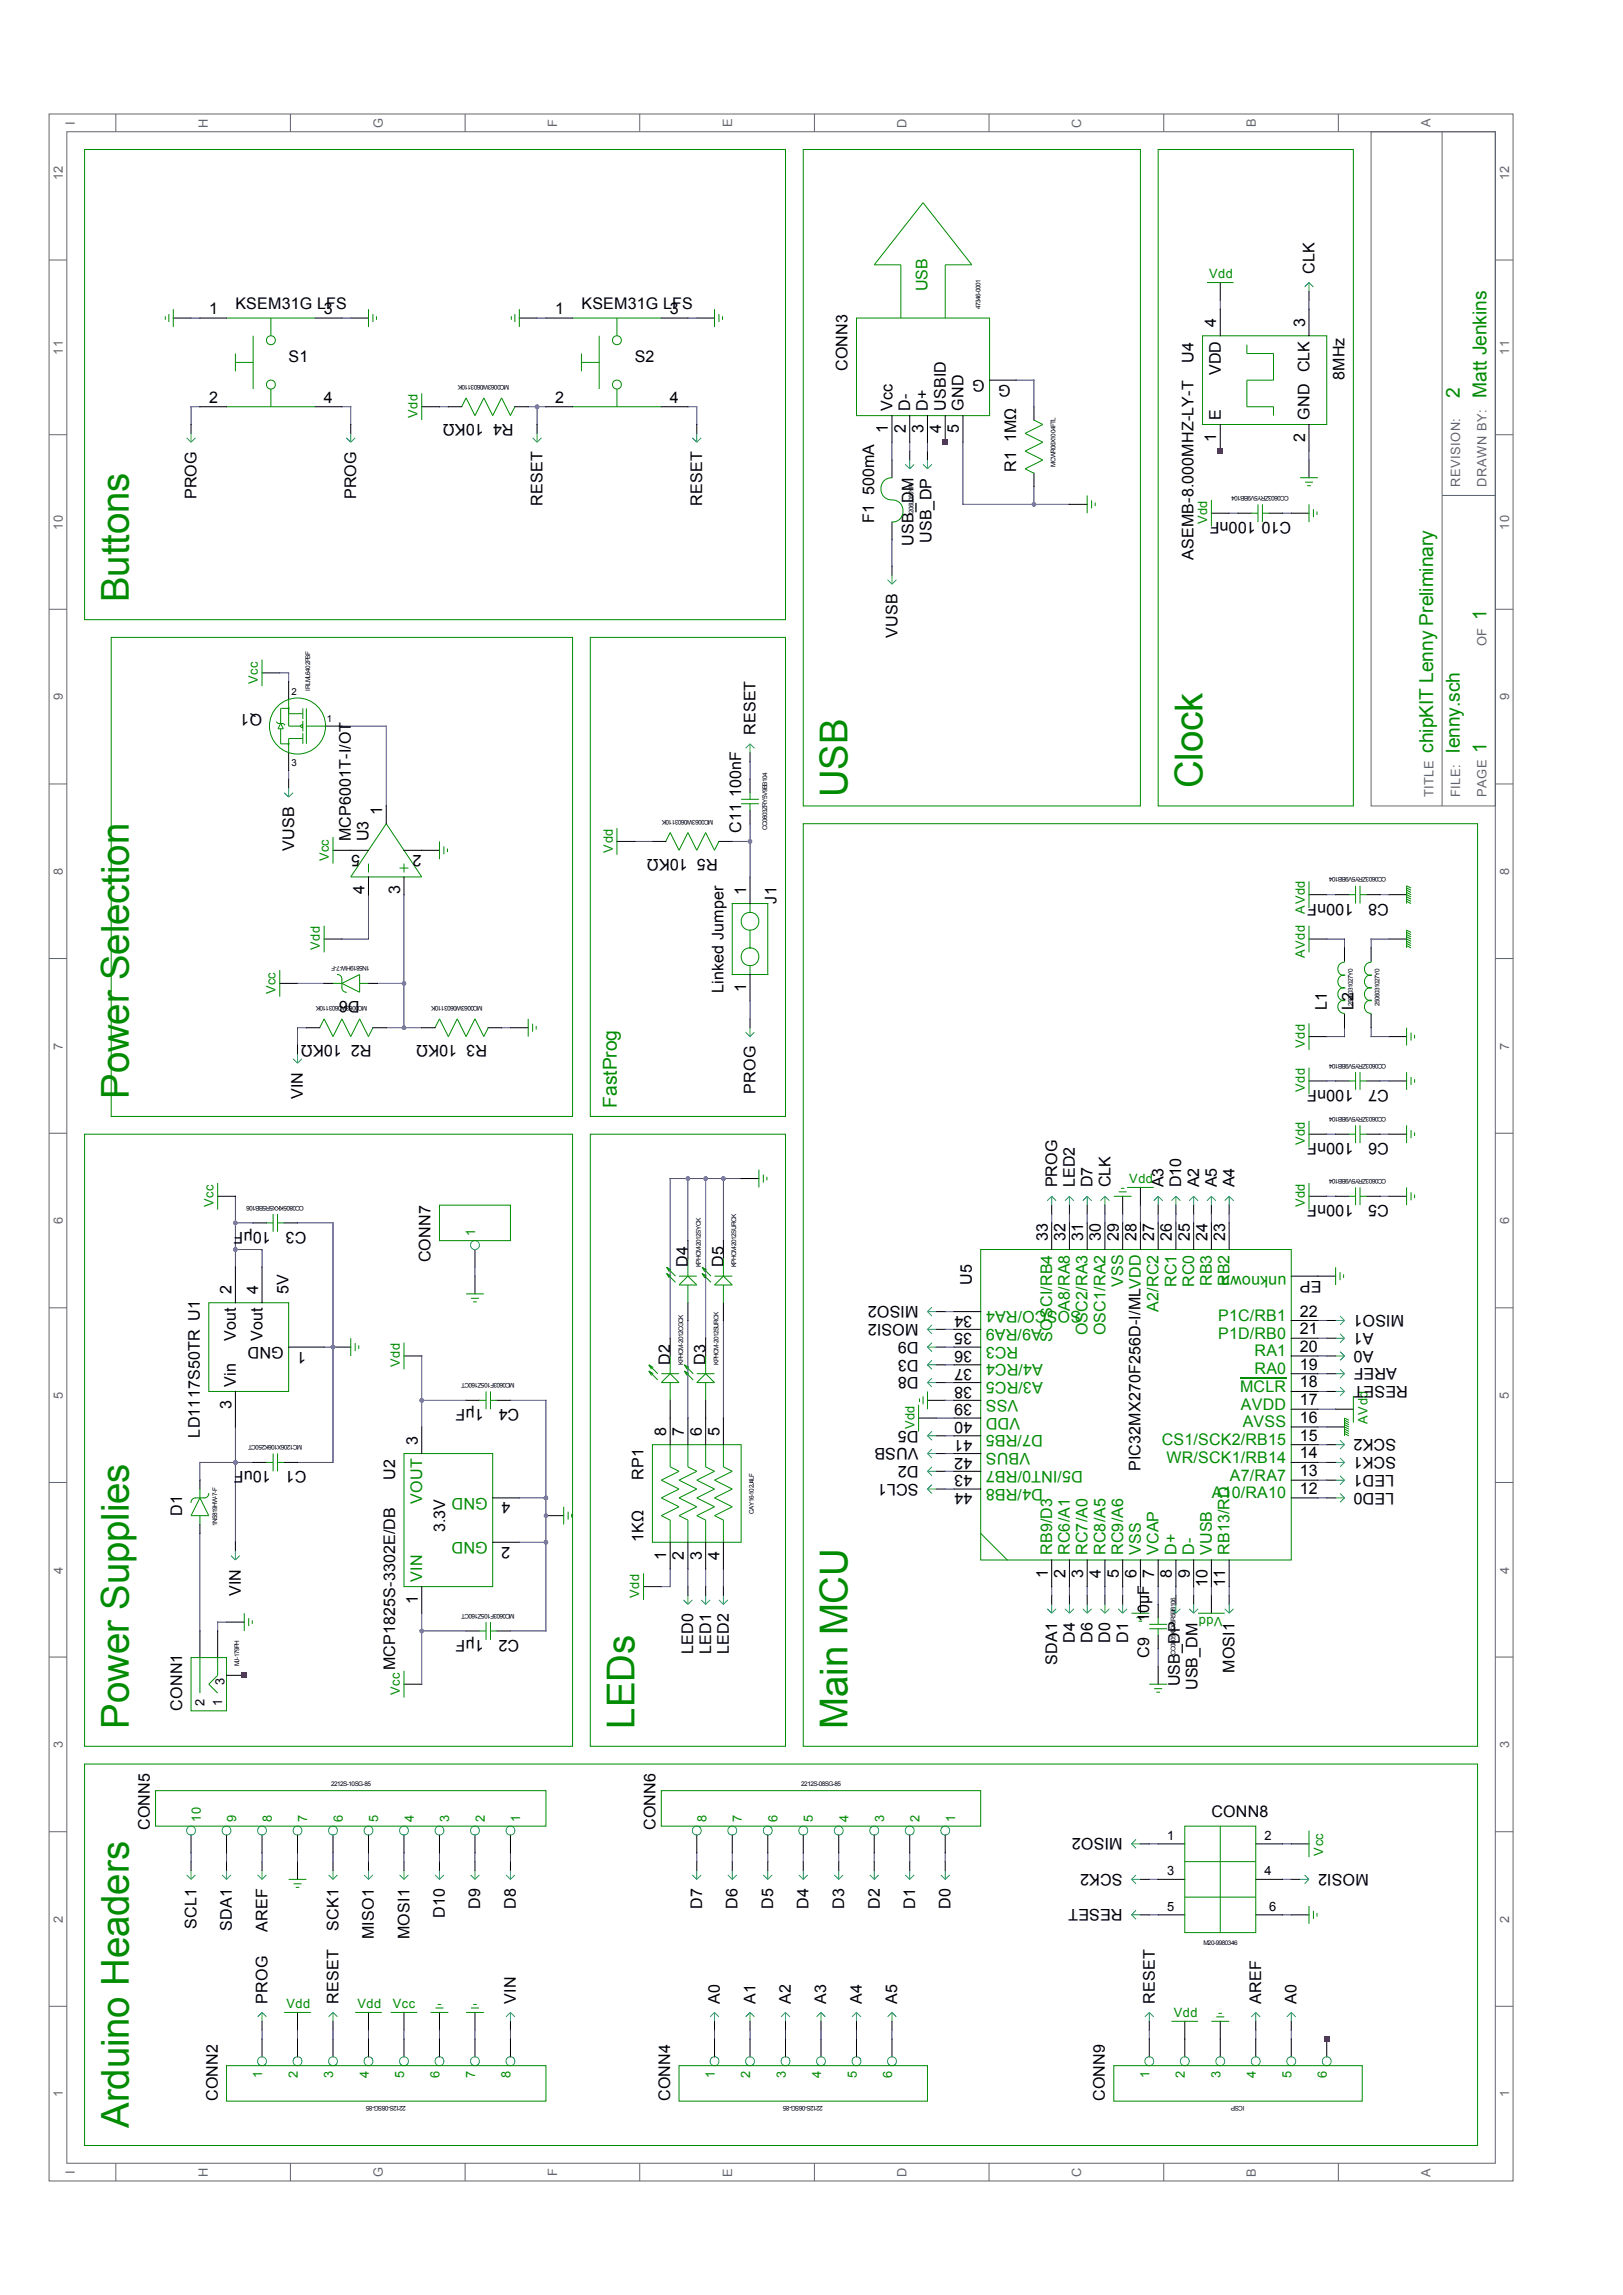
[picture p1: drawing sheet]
<svg xmlns="http://www.w3.org/2000/svg" width="210mm" height="297mm" viewBox="0 0 210 297" stroke-linecap="round" stroke-linejoin="round" font-family="sans-serif">
<defs><g id="words">
<g font-size="5" fill="#008b00">
<text x="16.7" y="77.9" transform="rotate(-90 16.7 77.9)">Buttons</text>
<text x="109.7" y="103.2" transform="rotate(-90 109.7 103.2)">USB</text>
<text x="155.6" y="102" transform="rotate(-90 155.6 102)">Clock</text>
<text x="16.7" y="142.2" transform="rotate(-90 16.7 142.2)">Power Selection</text>
<text x="16.7" y="223.7" transform="rotate(-90 16.7 223.7)">Power Supplies</text>
<text x="82.1" y="223.7" transform="rotate(-90 82.1 223.7)">LEDs</text>
<text x="109.7" y="223.7" transform="rotate(-90 109.7 223.7)">Main MCU</text>
<text x="16.7" y="275.4" transform="rotate(-90 16.7 275.4)">Arduino Headers</text>
</g>
<g font-size="2.5" fill="#008b00">
<text x="188.9" y="51.5" transform="rotate(-90 188.9 51.5)">2</text>
<text x="192.3" y="51.5" transform="rotate(-90 192.3 51.5)">Matt Jenkins</text>
<text x="192.3" y="80.2" transform="rotate(-90 192.3 80.2)">1</text>
<text x="185.4" y="97.4" transform="rotate(-90 185.4 97.4)">chipKIT Lenny Preliminary</text>
<text x="188.9" y="97.4" transform="rotate(-90 188.9 97.4)">lenny.sch</text>
<text x="192.3" y="97.4" transform="rotate(-90 192.3 97.4)">1</text>
<text x="79.8" y="143.3" transform="rotate(-90 79.8 143.3)">FastProg</text>
</g>
<g font-size="2.1">
<text x="170.1" y="35.4" transform="rotate(-90 170.1 35.4)">CLK</text>
<text x="27" y="40.6">1</text>
<text x="30.5" y="40">KSEM31G LFS</text>
<text x="41.9" y="40.6">3</text>
<text x="71.8" y="40.6">1</text>
<text x="75.2" y="40">KSEM31G LFS</text>
<text x="86.7" y="40.6">3</text>
<text x="37.3" y="46.9">S1</text>
<text x="82.1" y="46.9">S2</text>
<text x="154.4" y="46.9" transform="rotate(-90 154.4 46.9)">U4</text>
<text x="157.4" y="42.4" transform="rotate(-90 157.4 42.4)">4</text>
<text x="168.9" y="42.4" transform="rotate(-90 168.9 42.4)">3</text>
<text x="27" y="52.1">2</text>
<text x="41.9" y="52.1">4</text>
<text x="71.8" y="52.1">2</text>
<text x="86.7" y="52.1">4</text>
<text x="109.7" y="48" transform="rotate(-90 109.7 48)">CONN3</text>
<text x="115.5" y="53.2" transform="rotate(-90 115.5 53.2)">Vcc</text>
<text x="117.8" y="53.2" transform="rotate(-90 117.8 53.2)">D-</text>
<text x="120.1" y="53.2" transform="rotate(-90 120.1 53.2)">D+</text>
<text x="122.4" y="53.2" transform="rotate(-90 122.4 53.2)">USBID</text>
<text x="124.7" y="53.2" transform="rotate(-90 124.7 53.2)">GND</text>
<text x="127.4" y="49.2" transform="rotate(-180 127.4 49.2)">G</text>
<text x="130.8" y="49.8" transform="rotate(-180 130.8 49.8)">G</text>
<text x="157.9" y="48.6" transform="rotate(-90 157.9 48.6)">VDD</text>
<text x="174" y="49.2" transform="rotate(-90 174 49.2)">8MHz</text>
<text x="62.6" y="54.9" transform="rotate(-180 62.6 54.9)">10KΩ</text>
<text x="66.5" y="54.9" transform="rotate(-180 66.5 54.9)">R4</text>
<text x="114.9" y="56.1" transform="rotate(-90 114.9 56.1)">1</text>
<text x="117.2" y="56.1" transform="rotate(-90 117.2 56.1)">2</text>
<text x="119.5" y="56.1" transform="rotate(-90 119.5 56.1)">3</text>
<text x="121.8" y="56.1" transform="rotate(-90 121.8 56.1)">4</text>
<text x="124.1" y="56.1" transform="rotate(-90 124.1 56.1)">5</text>
<text x="131.5" y="57.2" transform="rotate(-90 131.5 57.2)">1MΩ</text>
<text x="157.4" y="57.2" transform="rotate(-90 157.4 57.2)">1</text>
<text x="157.9" y="54.3" transform="rotate(-90 157.9 54.3)">E</text>
<text x="168.9" y="57.2" transform="rotate(-90 168.9 57.2)">2</text>
<text x="169.4" y="54.3" transform="rotate(-90 169.4 54.3)">GND CLK</text>
<text x="25.4" y="64.6" transform="rotate(-90 25.4 64.6)">PROG</text>
<text x="46.1" y="64.6" transform="rotate(-90 46.1 64.6)">PROG</text>
<text x="70.2" y="65.4" transform="rotate(-90 70.2 65.4)">RESET</text>
<text x="90.9" y="65.4" transform="rotate(-90 90.9 65.4)">RESET</text>
<text x="131.5" y="61.1" transform="rotate(-90 131.5 61.1)">R1</text>
<text x="113.1" y="67.7" transform="rotate(-90 113.1 67.7)">F1 500mA</text>
<text x="118.2" y="70.6" transform="rotate(-90 118.2 70.6)">USB_DM</text>
<text x="120.5" y="70.3" transform="rotate(-90 120.5 70.3)">USB_DP</text>
<text x="167.1" y="67.6" transform="rotate(-180 167.1 67.6)">C10 100nF</text>
<text x="154.4" y="72.5" transform="rotate(-90 154.4 72.5)">ASEMB-8.000MHZ-LY-T</text>
<text x="116.1" y="82.5" transform="rotate(-90 116.1 82.5)">VUSB</text>
<text x="33.9" y="92.4" transform="rotate(-180 33.9 92.4)">Q1</text>
<text x="97.7" y="95.1" transform="rotate(-90 97.7 95.1)">RESET</text>
<text x="49.5" y="105.5" transform="rotate(-90 49.5 105.5)">1</text>
<text x="95.9" y="107.7" transform="rotate(-90 95.9 107.7)">C11 100nF</text>
<text x="38" y="110.1" transform="rotate(-90 38 110.1)">VUSB</text>
<text x="45.4" y="108.9" transform="rotate(-90 45.4 108.9)">MCP6001T-I/OT</text>
<text x="46.6" y="110.6" transform="rotate(-180 46.6 110.6)">5</text>
<text x="47.7" y="108.9" transform="rotate(-90 47.7 108.9)">U3</text>
<text x="54.5" y="110.6" transform="rotate(-180 54.5 110.6)">2</text>
<text x="89" y="111.2" transform="rotate(-180 89 111.2)">10KΩ</text>
<text x="92.9" y="111.2" transform="rotate(-180 92.9 111.2)">R5</text>
<text x="47.2" y="115.8" transform="rotate(-90 47.2 115.8)">4</text>
<text x="51.8" y="115.8" transform="rotate(-90 51.8 115.8)">3</text>
<text x="96.5" y="115.8" transform="rotate(-90 96.5 115.8)">1</text>
<text x="100.5" y="116.9" transform="rotate(-90 100.5 116.9)">J1</text>
<text x="175.1" y="116.9" transform="rotate(-180 175.1 116.9)">100nF</text>
<text x="179.7" y="116.9" transform="rotate(-180 179.7 116.9)">C8</text>
<text x="46.5" y="129.6" transform="rotate(-180 46.5 129.6)">D6</text>
<text x="93.6" y="128.5" transform="rotate(-90 93.6 128.5)">Linked Jumper</text>
<text x="96.5" y="128.4" transform="rotate(-90 96.5 128.4)">1</text>
<text x="171.7" y="130.7" transform="rotate(-90 171.7 130.7)">L1</text>
<text x="175.1" y="130.7" transform="rotate(-90 175.1 130.7)">L2</text>
<text x="44.2" y="135.3" transform="rotate(-180 44.2 135.3)">10KΩ</text>
<text x="48.1" y="135.3" transform="rotate(-180 48.1 135.3)">R2</text>
<text x="59.2" y="135.3" transform="rotate(-180 59.2 135.3)">10KΩ</text>
<text x="63" y="135.3" transform="rotate(-180 63 135.3)">R3</text>
<text x="39.2" y="142.3" transform="rotate(-90 39.2 142.3)">VIN</text>
<text x="97.7" y="141.5" transform="rotate(-90 97.7 141.5)">PROG</text>
<text x="175.1" y="141" transform="rotate(-180 175.1 141)">100nF</text>
<text x="179.7" y="141" transform="rotate(-180 179.7 141)">C7</text>
<text x="175.1" y="147.9" transform="rotate(-180 175.1 147.9)">100nF</text>
<text x="179.7" y="147.9" transform="rotate(-180 179.7 147.9)">C6</text>
<text x="136.8" y="153.7" transform="rotate(-90 136.8 153.7)">PROG</text>
<text x="139.1" y="153.7" transform="rotate(-90 139.1 153.7)">LED2</text>
<text x="141.4" y="153.7" transform="rotate(-90 141.4 153.7)">D7</text>
<text x="143.7" y="153.7" transform="rotate(-90 143.7 153.7)">CLK</text>
<text x="150.5" y="153.7" transform="rotate(-90 150.5 153.7)">A3</text>
<text x="152.8" y="153.7" transform="rotate(-90 152.8 153.7)">D10</text>
<text x="155.2" y="153.7" transform="rotate(-90 155.2 153.7)">A2</text>
<text x="157.4" y="153.7" transform="rotate(-90 157.4 153.7)">A5</text>
<text x="159.7" y="153.7" transform="rotate(-90 159.7 153.7)">A4</text>
<text x="175.1" y="156" transform="rotate(-180 175.1 156)">100nF</text>
<text x="179.7" y="156" transform="rotate(-180 179.7 156)">C5</text>
<text x="35.1" y="159.4" transform="rotate(-180 35.1 159.4)">10µF</text>
<text x="39.6" y="159.4" transform="rotate(-180 39.6 159.4)">C3</text>
<text x="135.6" y="160.6" transform="rotate(-90 135.6 160.6)">33</text>
<text x="137.9" y="160.6" transform="rotate(-90 137.9 160.6)">32</text>
<text x="140.2" y="160.6" transform="rotate(-90 140.2 160.6)">31</text>
<text x="142.5" y="160.6" transform="rotate(-90 142.5 160.6)">30</text>
<text x="144.7" y="160.6" transform="rotate(-90 144.7 160.6)">29</text>
<text x="147" y="160.6" transform="rotate(-90 147 160.6)">28</text>
<text x="149.3" y="160.6" transform="rotate(-90 149.3 160.6)">27</text>
<text x="151.6" y="160.6" transform="rotate(-90 151.6 160.6)">26</text>
<text x="153.9" y="160.6" transform="rotate(-90 153.9 160.6)">25</text>
<text x="156.2" y="160.6" transform="rotate(-90 156.2 160.6)">24</text>
<text x="158.5" y="160.6" transform="rotate(-90 158.5 160.6)">23</text>
<text x="29.9" y="167.5" transform="rotate(-90 29.9 167.5)">2</text>
<text x="33.4" y="167.5" transform="rotate(-90 33.4 167.5)">4</text>
<text x="37.3" y="167.4" transform="rotate(-90 37.3 167.4)">5V</text>
<text x="55.7" y="163.4" transform="rotate(-90 55.7 163.4)">CONN7</text>
<text x="89" y="164" transform="rotate(-90 89 164)">D4</text>
<text x="93.6" y="164" transform="rotate(-90 93.6 164)">D5</text>
<text x="125.7" y="166.3" transform="rotate(-90 125.7 166.3)">U5</text>
<text x="171" y="165.7" transform="rotate(-180 171 165.7)">EP</text>
<text x="30.5" y="173.6" transform="rotate(-90 30.5 173.6)">Vout</text>
<text x="34" y="173.6" transform="rotate(-90 34 173.6)">Vout</text>
<text x="118.9" y="173.6" transform="rotate(-180 118.9 173.6)">D9</text>
<text x="118.9" y="171.3" transform="rotate(-180 118.9 171.3)">MOSI2</text>
<text x="118.9" y="169" transform="rotate(-180 118.9 169)">MISO2</text>
<text x="125.8" y="172.5" transform="rotate(-180 125.8 172.5)">35</text>
<text x="125.8" y="170.3" transform="rotate(-180 125.8 170.3)">34</text>
<text x="168.2" y="172.7">21</text>
<text x="168.2" y="170.4">22</text>
<text x="177.7" y="172.5" transform="rotate(-180 177.7 172.5)">A1</text>
<text x="181.7" y="170.2" transform="rotate(-180 181.7 170.2)">MISO1</text>
<text x="30.5" y="179.4" transform="rotate(-90 30.5 179.4)">Vin</text>
<text x="36.7" y="174.3" transform="rotate(-180 36.7 174.3)">GND</text>
<text x="39.6" y="174.9" transform="rotate(-180 39.6 174.9)">1</text>
<text x="86.7" y="176.6" transform="rotate(-90 86.7 176.6)">D2</text>
<text x="91.3" y="176.6" transform="rotate(-90 91.3 176.6)">D3</text>
<text x="118.9" y="178.2" transform="rotate(-180 118.9 178.2)">D8</text>
<text x="118.9" y="175.9" transform="rotate(-180 118.9 175.9)">D3</text>
<text x="125.8" y="179.4" transform="rotate(-180 125.8 179.4)">38</text>
<text x="125.8" y="177.1" transform="rotate(-180 125.8 177.1)">37</text>
<text x="125.8" y="174.8" transform="rotate(-180 125.8 174.8)">36</text>
<text x="168.2" y="179.6">18</text>
<text x="168.2" y="177.3">19</text>
<text x="168.2" y="175">20</text>
<text x="177.7" y="174.8" transform="rotate(-180 177.7 174.8)">A0</text>
<text x="180.8" y="177.1" transform="rotate(-180 180.8 177.1)">AREF</text>
<text x="182.2" y="179.4" transform="rotate(-180 182.2 179.4)">RESET</text>
<text x="29.9" y="182.3" transform="rotate(-90 29.9 182.3)">3</text>
<text x="62.6" y="182.4" transform="rotate(-180 62.6 182.4)">1µF</text>
<text x="67.2" y="182.4" transform="rotate(-180 67.2 182.4)">C4</text>
<text x="86.2" y="185.9" transform="rotate(-90 86.2 185.9)">8</text>
<text x="88.5" y="185.9" transform="rotate(-90 88.5 185.9)">7</text>
<text x="90.8" y="185.9" transform="rotate(-90 90.8 185.9)">6</text>
<text x="93.1" y="185.9" transform="rotate(-90 93.1 185.9)">5</text>
<text x="118.9" y="185.1" transform="rotate(-180 118.9 185.1)">D5</text>
<text x="125.8" y="184" transform="rotate(-180 125.8 184)">40</text>
<text x="125.8" y="181.7" transform="rotate(-180 125.8 181.7)">39</text>
<text x="168.2" y="184.1">16</text>
<text x="168.2" y="181.9">17</text>
<text x="25.9" y="186" transform="rotate(-90 25.9 186)">LD1117S50TR U1</text>
<text x="35.1" y="190.4" transform="rotate(-180 35.1 190.4)">10uF</text>
<text x="39.6" y="190.4" transform="rotate(-180 39.6 190.4)">C1</text>
<text x="51.1" y="191.6" transform="rotate(-90 51.1 191.6)">U2</text>
<text x="54.1" y="187" transform="rotate(-90 54.1 187)">3</text>
<text x="83.3" y="191.6" transform="rotate(-90 83.3 191.6)">RP1</text>
<text x="118.9" y="187.4" transform="rotate(-180 118.9 187.4)">VUSB</text>
<text x="118.9" y="192" transform="rotate(-180 118.9 192)">SCL1</text>
<text x="118.9" y="189.7" transform="rotate(-180 118.9 189.7)">D2</text>
<text x="125.8" y="190.9" transform="rotate(-180 125.8 190.9)">43</text>
<text x="125.8" y="188.6" transform="rotate(-180 125.8 188.6)">42</text>
<text x="125.8" y="186.3" transform="rotate(-180 125.8 186.3)">41</text>
<text x="147.6" y="190.4" transform="rotate(-90 147.6 190.4)">PIC32MX270F256D-I/MLVDD</text>
<text x="168.2" y="191">13</text>
<text x="168.2" y="188.7">14</text>
<text x="168.2" y="186.4">15</text>
<text x="180.4" y="190.8" transform="rotate(-180 180.4 190.8)">LED1</text>
<text x="180.6" y="188.6" transform="rotate(-180 180.6 188.6)">SCK1</text>
<text x="180.6" y="186.3" transform="rotate(-180 180.6 186.3)">SCK2</text>
<text x="23.6" y="196.1" transform="rotate(-90 23.6 196.1)">D1</text>
<text x="66" y="194.4" transform="rotate(-180 66 194.4)">4</text>
<text x="125.8" y="193.2" transform="rotate(-180 125.8 193.2)">44</text>
<text x="168.2" y="193.3">12</text>
<text x="180.4" y="193.2" transform="rotate(-180 180.4 193.2)">LED0</text>
<text x="57.6" y="198.3" transform="rotate(-90 57.6 198.3)">3.3V</text>
<text x="66" y="200.2" transform="rotate(-180 66 200.2)">2</text>
<text x="83.3" y="199.6" transform="rotate(-90 83.3 199.6)">1KΩ</text>
<text x="86.2" y="201.9" transform="rotate(-90 86.2 201.9)">1</text>
<text x="88.5" y="201.9" transform="rotate(-90 88.5 201.9)">2</text>
<text x="90.8" y="201.9" transform="rotate(-90 90.8 201.9)">3</text>
<text x="93.1" y="201.9" transform="rotate(-90 93.1 201.9)">4</text>
<text x="31.2" y="206.6" transform="rotate(-90 31.2 206.6)">VIN</text>
<text x="54.1" y="207.6" transform="rotate(-90 54.1 207.6)">1</text>
<text x="135.6" y="204.2" transform="rotate(-90 135.6 204.2)">1</text>
<text x="137.9" y="204.2" transform="rotate(-90 137.9 204.2)">2</text>
<text x="140.2" y="204.2" transform="rotate(-90 140.2 204.2)">3</text>
<text x="142.5" y="204.2" transform="rotate(-90 142.5 204.2)">4</text>
<text x="144.7" y="204.2" transform="rotate(-90 144.7 204.2)">5</text>
<text x="147" y="204.2" transform="rotate(-90 147 204.2)">6</text>
<text x="148.7" y="209.9" transform="rotate(-90 148.7 209.9)">10µF</text>
<text x="149.3" y="204.2" transform="rotate(-90 149.3 204.2)">7</text>
<text x="151.6" y="204.2" transform="rotate(-90 151.6 204.2)">8</text>
<text x="153.9" y="204.2" transform="rotate(-90 153.9 204.2)">9</text>
<text x="156.2" y="205.3" transform="rotate(-90 156.2 205.3)">10</text>
<text x="158.5" y="205.3" transform="rotate(-90 158.5 205.3)">11</text>
<text x="62.6" y="212.2" transform="rotate(-180 62.6 212.2)">1µF</text>
<text x="67.2" y="212.2" transform="rotate(-180 67.2 212.2)">C2</text>
<text x="89.7" y="214.1" transform="rotate(-90 89.7 214.1)">LED0</text>
<text x="92" y="214.1" transform="rotate(-90 92 214.1)">LED1</text>
<text x="94.3" y="214.1" transform="rotate(-90 94.3 214.1)">LED2</text>
<text x="136.8" y="215.4" transform="rotate(-90 136.8 215.4)">SDA1</text>
<text x="139.1" y="212.6" transform="rotate(-90 139.1 212.6)">D4</text>
<text x="141.4" y="212.6" transform="rotate(-90 141.4 212.6)">D6</text>
<text x="143.7" y="212.6" transform="rotate(-90 143.7 212.6)">D0</text>
<text x="146" y="212.6" transform="rotate(-90 146 212.6)">D1</text>
<text x="148.7" y="214.5" transform="rotate(-90 148.7 214.5)">C9</text>
<text x="23.6" y="221.4" transform="rotate(-90 23.6 221.4)">CONN1</text>
<text x="51.1" y="216.2" transform="rotate(-90 51.1 216.2)">MCP1825S-3302E/DB</text>
<text x="152.6" y="218.2" transform="rotate(-90 152.6 218.2)">USB_DP</text>
<text x="155" y="218.7" transform="rotate(-90 155 218.7)">USB_DM</text>
<text x="159.7" y="216.5" transform="rotate(-90 159.7 216.5)">MOSI1</text>
<text x="19.4" y="236.8" transform="rotate(-90 19.4 236.8)">CONN5</text>
<text x="84.8" y="236.8" transform="rotate(-90 84.8 236.8)">CONN6</text>
<text x="145.3" y="237.9" transform="rotate(-180 145.3 237.9)">MISO2</text>
<text x="156.7" y="235.2">CONN8</text>
<text x="145.3" y="242.5" transform="rotate(-180 145.3 242.5)">SCK2</text>
<text x="177.1" y="242.5" transform="rotate(-180 177.1 242.5)">MOSI2</text>
<text x="25.4" y="249.7" transform="rotate(-90 25.4 249.7)">SCL1</text>
<text x="30" y="249.9" transform="rotate(-90 30 249.9)">SDA1</text>
<text x="34.6" y="250" transform="rotate(-90 34.6 250)">AREF</text>
<text x="43.8" y="249.9" transform="rotate(-90 43.8 249.9)">SCK1</text>
<text x="48.4" y="250.9" transform="rotate(-90 48.4 250.9)">MISO1</text>
<text x="53" y="250.9" transform="rotate(-90 53 250.9)">MOSI1</text>
<text x="57.6" y="248.2" transform="rotate(-90 57.6 248.2)">D10</text>
<text x="62.1" y="247.1" transform="rotate(-90 62.1 247.1)">D9</text>
<text x="66.7" y="247.1" transform="rotate(-90 66.7 247.1)">D8</text>
<text x="90.9" y="247.1" transform="rotate(-90 90.9 247.1)">D7</text>
<text x="95.4" y="247.1" transform="rotate(-90 95.4 247.1)">D6</text>
<text x="100" y="247.1" transform="rotate(-90 100 247.1)">D5</text>
<text x="104.6" y="247.1" transform="rotate(-90 104.6 247.1)">D4</text>
<text x="109.2" y="247.1" transform="rotate(-90 109.2 247.1)">D3</text>
<text x="113.8" y="247.1" transform="rotate(-90 113.8 247.1)">D2</text>
<text x="118.4" y="247.1" transform="rotate(-90 118.4 247.1)">D1</text>
<text x="123" y="247.1" transform="rotate(-90 123 247.1)">D0</text>
<text x="145.3" y="247.1" transform="rotate(-180 145.3 247.1)">RESET</text>
<text x="34.6" y="259.3" transform="rotate(-90 34.6 259.3)">PROG</text>
<text x="43.8" y="259.3" transform="rotate(-90 43.8 259.3)">RESET</text>
<text x="66.7" y="259.3" transform="rotate(-90 66.7 259.3)">VIN</text>
<text x="93.1" y="259.3" transform="rotate(-90 93.1 259.3)">A0</text>
<text x="97.7" y="259.3" transform="rotate(-90 97.7 259.3)">A1</text>
<text x="102.3" y="259.3" transform="rotate(-90 102.3 259.3)">A2</text>
<text x="106.9" y="259.3" transform="rotate(-90 106.9 259.3)">A3</text>
<text x="111.5" y="259.3" transform="rotate(-90 111.5 259.3)">A4</text>
<text x="116.1" y="259.3" transform="rotate(-90 116.1 259.3)">A5</text>
<text x="149.4" y="259.3" transform="rotate(-90 149.4 259.3)">RESET</text>
<text x="163.2" y="259.3" transform="rotate(-90 163.2 259.3)">AREF</text>
<text x="167.8" y="259.3" transform="rotate(-90 167.8 259.3)">A0</text>
<text x="28.2" y="271.9" transform="rotate(-90 28.2 271.9)">CONN2</text>
<text x="86.7" y="271.9" transform="rotate(-90 86.7 271.9)">CONN4</text>
<text x="143" y="271.9" transform="rotate(-90 143 271.9)">CONN9</text>
</g>
<g font-size="2.1" fill="#008b00">
<text x="120" y="37.7" transform="rotate(-90 120 37.7)">USB</text>
<text x="145.3" y="166.6" transform="rotate(-90 145.3 166.6)">VSS</text>
<text x="152.2" y="166.6" transform="rotate(-90 152.2 166.6)">RC1</text>
<text x="154.5" y="166.6" transform="rotate(-90 154.5 166.6)">RC0</text>
<text x="156.8" y="166.5" transform="rotate(-90 156.8 166.5)">RB3</text>
<text x="159.1" y="166.5" transform="rotate(-90 159.1 166.5)">RB2</text>
<text x="166.4" y="165.1" transform="rotate(-180 166.4 165.1)">unknown</text>
<text x="134.8" y="172" transform="rotate(-180 134.8 172)">A9/RA9</text>
<text x="136.1" y="173.6" transform="rotate(-90 136.1 173.6)">SOSCI/RB4</text>
<text x="138.4" y="169.6" transform="rotate(-90 138.4 169.6)">A8/RA8</text>
<text x="139.9" y="169.7" transform="rotate(-180 139.9 169.7)">SOSCO/RA4</text>
<text x="140.7" y="172.8" transform="rotate(-90 140.7 172.8)">OSC2/RA3</text>
<text x="143" y="172.8" transform="rotate(-90 143 172.8)">OSC1/RA2</text>
<text x="149.9" y="169.7" transform="rotate(-90 149.9 169.7)">A2/RC2</text>
<text x="157.6" y="173.2">P1D/RB0</text>
<text x="157.6" y="170.9">P1C/RB1</text>
<text x="131.8" y="174.3" transform="rotate(-180 131.8 174.3)">RC3</text>
<text x="134.9" y="178.9" transform="rotate(-180 134.9 178.9)">A3/RC5</text>
<text x="134.9" y="176.6" transform="rotate(-180 134.9 176.6)">A4/RC4</text>
<text x="162.3" y="177.8">RA0</text>
<text x="162.3" y="175.5">RA1</text>
<text x="131.8" y="181.2" transform="rotate(-180 131.8 181.2)">VSS</text>
<text x="132" y="183.5" transform="rotate(-180 132 183.5)">VDD</text>
<text x="134.9" y="185.8" transform="rotate(-180 134.9 185.8)">D7/RB5</text>
<text x="160.4" y="180.1">MCLR</text>
<text x="160.6" y="182.4">AVDD</text>
<text x="160.8" y="184.7">AVSS</text>
<text x="133.3" y="188" transform="rotate(-180 133.3 188)">VBUS</text>
<text x="140.1" y="190.3" transform="rotate(-180 140.1 190.3)">D5/INT0/RB7</text>
<text x="150.3" y="187">CS1/SCK2/RB15</text>
<text x="150.9" y="189.3">WR/SCK1/RB14</text>
<text x="159.1" y="191.6">A7/RA7</text>
<text x="54.6" y="194.6" transform="rotate(-90 54.6 194.6)">VOUT</text>
<text x="63.1" y="193.8" transform="rotate(-180 63.1 193.8)">GND</text>
<text x="134.9" y="192.6" transform="rotate(-180 134.9 192.6)">D4/RB8</text>
<text x="156.8" y="193.9">A10/RA10</text>
<text x="63.1" y="199.6" transform="rotate(-180 63.1 199.6)">GND</text>
<text x="136.1" y="201.3" transform="rotate(-90 136.1 201.3)">RB9/D3</text>
<text x="138.4" y="201.3" transform="rotate(-90 138.4 201.3)">RC6/A1</text>
<text x="140.7" y="201.3" transform="rotate(-90 140.7 201.3)">RC7/A0</text>
<text x="143" y="201.3" transform="rotate(-90 143 201.3)">RC8/A5</text>
<text x="145.3" y="201.3" transform="rotate(-90 145.3 201.3)">RC9/A6</text>
<text x="147.6" y="201.3" transform="rotate(-90 147.6 201.3)">VSS</text>
<text x="149.9" y="201.3" transform="rotate(-90 149.9 201.3)">VCAP</text>
<text x="152.2" y="201.3" transform="rotate(-90 152.2 201.3)">D+</text>
<text x="154.5" y="201.3" transform="rotate(-90 154.5 201.3)">D-</text>
<text x="156.8" y="201.3" transform="rotate(-90 156.8 201.3)">VUSB</text>
<text x="159.1" y="201.3" transform="rotate(-90 159.1 201.3)">RB13/RD</text>
<text x="54.6" y="204.7" transform="rotate(-90 54.6 204.7)">VIN</text>
</g>
<g font-size="1.7" fill="#666">
<text x="9.7" y="16.1" transform="rotate(-90 9.7 16.1)">I</text>
<text x="26.9" y="16.5" transform="rotate(-90 26.9 16.5)">H</text>
<text x="49.5" y="16.6" transform="rotate(-90 49.5 16.6)">G</text>
<text x="72.1" y="16.4" transform="rotate(-90 72.1 16.4)">F</text>
<text x="94.7" y="16.5" transform="rotate(-90 94.7 16.5)">E</text>
<text x="117.3" y="16.5" transform="rotate(-90 117.3 16.5)">D</text>
<text x="139.9" y="16.5" transform="rotate(-90 139.9 16.5)">C</text>
<text x="162.5" y="16.5" transform="rotate(-90 162.5 16.5)">B</text>
<text x="185.1" y="16.5" transform="rotate(-90 185.1 16.5)">A</text>
<text x="8.1" y="23.3" transform="rotate(-90 8.1 23.3)">12</text>
<text x="195.3" y="23.3" transform="rotate(-90 195.3 23.3)">12</text>
<text x="8.1" y="45.9" transform="rotate(-90 8.1 45.9)">11</text>
<text x="195.3" y="45.9" transform="rotate(-90 195.3 45.9)">11</text>
<text x="188.9" y="63" transform="rotate(-90 188.9 63)">REVISION:</text>
<text x="192.4" y="63" transform="rotate(-90 192.4 63)">DRAWN BY:</text>
<text x="8.1" y="68.5" transform="rotate(-90 8.1 68.5)">10</text>
<text x="195.3" y="68.5" transform="rotate(-90 195.3 68.5)">10</text>
<text x="192.4" y="83.6" transform="rotate(-90 192.4 83.6)">OF</text>
<text x="8.1" y="90.6" transform="rotate(-90 8.1 90.6)">9</text>
<text x="195.3" y="90.6" transform="rotate(-90 195.3 90.6)">9</text>
<text x="185.5" y="103.2" transform="rotate(-90 185.5 103.2)">TITLE</text>
<text x="188.9" y="103.2" transform="rotate(-90 188.9 103.2)">FILE:</text>
<text x="192.4" y="103.2" transform="rotate(-90 192.4 103.2)">PAGE</text>
<text x="8.1" y="113.2" transform="rotate(-90 8.1 113.2)">8</text>
<text x="195.3" y="113.2" transform="rotate(-90 195.3 113.2)">8</text>
<text x="8.1" y="135.8" transform="rotate(-90 8.1 135.8)">7</text>
<text x="195.3" y="135.8" transform="rotate(-90 195.3 135.8)">7</text>
<text x="8.1" y="158.4" transform="rotate(-90 8.1 158.4)">6</text>
<text x="195.3" y="158.4" transform="rotate(-90 195.3 158.4)">6</text>
<text x="8.1" y="181" transform="rotate(-90 8.1 181)">5</text>
<text x="195.2" y="181" transform="rotate(-90 195.2 181)">5</text>
<text x="8.1" y="203.6" transform="rotate(-90 8.1 203.6)">4</text>
<text x="195.3" y="203.6" transform="rotate(-90 195.3 203.6)">4</text>
<text x="8.1" y="226.2" transform="rotate(-90 8.1 226.2)">3</text>
<text x="195.3" y="226.2" transform="rotate(-90 195.3 226.2)">3</text>
<text x="8.1" y="248.8" transform="rotate(-90 8.1 248.8)">2</text>
<text x="195.3" y="248.8" transform="rotate(-90 195.3 248.8)">2</text>
<text x="8.1" y="271.4" transform="rotate(-90 8.1 271.4)">1</text>
<text x="195.3" y="271.4" transform="rotate(-90 195.3 271.4)">1</text>
<text x="9.7" y="281.3" transform="rotate(-90 9.7 281.3)">I</text>
<text x="26.9" y="281.7" transform="rotate(-90 26.9 281.7)">H</text>
<text x="49.5" y="281.8" transform="rotate(-90 49.5 281.8)">G</text>
<text x="72.1" y="281.6" transform="rotate(-90 72.1 281.6)">F</text>
<text x="94.7" y="281.7" transform="rotate(-90 94.7 281.7)">E</text>
<text x="117.3" y="281.7" transform="rotate(-90 117.3 281.7)">D</text>
<text x="139.9" y="281.7" transform="rotate(-90 139.9 281.7)">C</text>
<text x="162.5" y="281.7" transform="rotate(-90 162.5 281.7)">B</text>
<text x="185.1" y="281.7" transform="rotate(-90 185.1 281.7)">A</text>
</g>
<g font-size="1.7" fill="#008b00">
<text x="156.5" y="36">Vdd</text>
<text x="54" y="54.1" transform="rotate(-90 54 54.1)">Vdd</text>
<text x="156.2" y="67.9" transform="rotate(-90 156.2 67.9)">Vdd</text>
<text x="33.4" y="88.5" transform="rotate(-90 33.4 88.5)">Vcc</text>
<text x="42.5" y="111.5" transform="rotate(-90 42.5 111.5)">Vcc</text>
<text x="79.3" y="110.3" transform="rotate(-90 79.3 110.3)">Vdd</text>
<text x="168.8" y="118.2" transform="rotate(-90 168.8 118.2)">AVdd</text>
<text x="41.4" y="123" transform="rotate(-90 41.4 123)">Vdd</text>
<text x="168.8" y="124" transform="rotate(-90 168.8 124)">AVdd</text>
<text x="35.6" y="128.7" transform="rotate(-90 35.6 128.7)">Vcc</text>
<text x="168.8" y="135.6" transform="rotate(-90 168.8 135.6)">Vdd</text>
<text x="168.8" y="141.3" transform="rotate(-90 168.8 141.3)">Vdd</text>
<text x="168.8" y="148.2" transform="rotate(-90 168.8 148.2)">Vdd</text>
<text x="146.1" y="153.1">Vdd</text>
<text x="27.6" y="156.2" transform="rotate(-90 27.6 156.2)">Vcc</text>
<text x="61.5" y="160" transform="rotate(-90 61.5 160)">1</text>
<text x="168.8" y="156.2" transform="rotate(-90 168.8 156.2)">Vdd</text>
<text x="51.7" y="176.9" transform="rotate(-90 51.7 176.9)">Vdd</text>
<text x="118.3" y="185" transform="rotate(-90 118.3 185)">Vdd</text>
<text x="176.9" y="184.2" transform="rotate(-90 176.9 184.2)">AVdd</text>
<text x="82.7" y="206.8" transform="rotate(-90 82.7 206.8)">Vdd</text>
<text x="158.2" y="209.3" transform="rotate(-180 158.2 209.3)">Vdd</text>
<text x="51.7" y="219.4" transform="rotate(-90 51.7 219.4)">Vcc</text>
<text x="26" y="235.8" transform="rotate(-90 26 235.8)">10</text>
<text x="30.6" y="235.8" transform="rotate(-90 30.6 235.8)">9</text>
<text x="35.2" y="235.8" transform="rotate(-90 35.2 235.8)">8</text>
<text x="39.7" y="235.8" transform="rotate(-90 39.7 235.8)">7</text>
<text x="44.4" y="235.8" transform="rotate(-90 44.4 235.8)">6</text>
<text x="48.9" y="235.8" transform="rotate(-90 48.9 235.8)">5</text>
<text x="53.5" y="235.8" transform="rotate(-90 53.5 235.8)">4</text>
<text x="58.1" y="235.8" transform="rotate(-90 58.1 235.8)">3</text>
<text x="62.7" y="235.8" transform="rotate(-90 62.7 235.8)">2</text>
<text x="67.3" y="235.8" transform="rotate(-90 67.3 235.8)">1</text>
<text x="91.4" y="235.8" transform="rotate(-90 91.4 235.8)">8</text>
<text x="96" y="235.8" transform="rotate(-90 96 235.8)">7</text>
<text x="100.6" y="235.8" transform="rotate(-90 100.6 235.8)">6</text>
<text x="105.2" y="235.8" transform="rotate(-90 105.2 235.8)">5</text>
<text x="109.8" y="235.8" transform="rotate(-90 109.8 235.8)">4</text>
<text x="114.4" y="235.8" transform="rotate(-90 114.4 235.8)">3</text>
<text x="119" y="235.8" transform="rotate(-90 119 235.8)">2</text>
<text x="123.6" y="235.8" transform="rotate(-90 123.6 235.8)">1</text>
<text x="171.2" y="240.1" transform="rotate(-90 171.2 240.1)">Vcc</text>
<text x="37.1" y="259.9">Vdd</text>
<text x="46.2" y="259.9">Vdd</text>
<text x="50.8" y="259.9">Vcc</text>
<text x="151.9" y="261">Vdd</text>
<text x="33.9" y="268.9" transform="rotate(-90 33.9 268.9)">1</text>
<text x="38.5" y="268.9" transform="rotate(-90 38.5 268.9)">2</text>
<text x="43.1" y="268.9" transform="rotate(-90 43.1 268.9)">3</text>
<text x="47.7" y="268.9" transform="rotate(-90 47.7 268.9)">4</text>
<text x="52.3" y="268.9" transform="rotate(-90 52.3 268.9)">5</text>
<text x="56.9" y="268.9" transform="rotate(-90 56.9 268.9)">6</text>
<text x="61.5" y="268.9" transform="rotate(-90 61.5 268.9)">7</text>
<text x="66.1" y="268.9" transform="rotate(-90 66.1 268.9)">8</text>
<text x="92.5" y="268.9" transform="rotate(-90 92.5 268.9)">1</text>
<text x="97.1" y="268.9" transform="rotate(-90 97.1 268.9)">2</text>
<text x="101.7" y="268.9" transform="rotate(-90 101.7 268.9)">3</text>
<text x="106.3" y="268.9" transform="rotate(-90 106.3 268.9)">4</text>
<text x="110.8" y="268.9" transform="rotate(-90 110.8 268.9)">5</text>
<text x="115.4" y="268.9" transform="rotate(-90 115.4 268.9)">6</text>
<text x="148.7" y="268.9" transform="rotate(-90 148.7 268.9)">1</text>
<text x="153.3" y="268.9" transform="rotate(-90 153.3 268.9)">2</text>
<text x="157.9" y="268.9" transform="rotate(-90 157.9 268.9)">3</text>
<text x="162.5" y="268.9" transform="rotate(-90 162.5 268.9)">4</text>
<text x="167.1" y="268.9" transform="rotate(-90 167.1 268.9)">5</text>
<text x="171.7" y="268.9" transform="rotate(-90 171.7 268.9)">6</text>
</g>
<g font-size="1.7">
<text x="26.5" y="220.8" transform="rotate(-90 26.5 220.8)">2</text>
<text x="28.8" y="220.8" transform="rotate(-90 28.8 220.8)">1</text>
<text x="29" y="218" transform="rotate(-90 29 218)">3</text>
<text x="151" y="238.1">1</text>
<text x="163.6" y="238.1">2</text>
<text x="151" y="242.7">3</text>
<text x="163.6" y="242.7">4</text>
<text x="151" y="247.3">5</text>
<text x="164.2" y="247.3">6</text>
</g>
<g font-size="1.2">
<text x="37.7" y="90">2</text>
<text x="42.3" y="93.4">1</text>
<text x="37.7" y="99.2">3</text>
</g>
<g font-size=".8">
<text x="126.9" y="40" transform="rotate(-90 126.9 40)">47346-0001</text>
<text x="65.9" y="49.8" transform="rotate(-180 65.9 49.8)">MC0063W0603110K</text>
<text x="136.6" y="60.4" transform="rotate(-90 136.6 60.4)">MCWR06X1004FTL</text>
<text x="166.7" y="64.2" transform="rotate(-180 166.7 64.2)">CC0603ZRY5V9BB104</text>
<text x="118.2" y="66.8" transform="rotate(-90 118.2 66.8)">1206L050YR</text>
<text x="40.2" y="89.4" transform="rotate(-90 40.2 89.4)">IRLML6402PBF</text>
<text x="92.3" y="106.1" transform="rotate(-180 92.3 106.1)">MC0063W0603110K</text>
<text x="99.3" y="107.4" transform="rotate(-90 99.3 107.4)">CC0603ZRY5V9BB104</text>
<text x="179.4" y="113.5" transform="rotate(-180 179.4 113.5)">CC0603ZRY5V9BB104</text>
<text x="47.9" y="125" transform="rotate(-180 47.9 125)">1N5819HW-7-F</text>
<text x="47.5" y="130.2" transform="rotate(-180 47.5 130.2)">MC0063W0603110K</text>
<text x="62.4" y="130.2" transform="rotate(-180 62.4 130.2)">MC0063W0603110K</text>
<text x="175" y="130.2" transform="rotate(-90 175 130.2)">2506031027Y0</text>
<text x="178.5" y="130.2" transform="rotate(-90 178.5 130.2)">2506031027Y0</text>
<text x="179.4" y="137.7" transform="rotate(-180 179.4 137.7)">CC0603ZRY5V9BB104</text>
<text x="179.4" y="144.5" transform="rotate(-180 179.4 144.5)">CC0603ZRY5V9BB104</text>
<text x="179.4" y="152.6" transform="rotate(-180 179.4 152.6)">CC0603ZRY5V9BB104</text>
<text x="39.3" y="156" transform="rotate(-180 39.3 156)">CC0805KKX5R5BB106</text>
<text x="90.7" y="164" transform="rotate(-90 90.7 164)">KPHCM-2012SYCK</text>
<text x="95.3" y="164" transform="rotate(-90 95.3 164)">KPHCM-2012SURCK</text>
<text x="66.6" y="179" transform="rotate(-180 66.6 179)">MC0603F105Z160CT</text>
<text x="88.4" y="176.6" transform="rotate(-90 88.4 176.6)">KPHCM-2012CGCK</text>
<text x="93" y="176.6" transform="rotate(-90 93 176.6)">KPHCM-2012SURCK</text>
<text x="39.1" y="187" transform="rotate(-180 39.1 187)">MC1206X106K250CT</text>
<text x="28.1" y="197.5" transform="rotate(-90 28.1 197.5)">1N5819HW-7-F</text>
<text x="97.6" y="195.9" transform="rotate(-90 97.6 195.9)">CAY16-102J4LF</text>
<text x="66.6" y="208.8" transform="rotate(-180 66.6 208.8)">MC0603F105Z160CT</text>
<text x="31" y="215.7" transform="rotate(-90 31 215.7)">MJ-179PH</text>
<text x="152.1" y="214.2" transform="rotate(-90 152.1 214.2)">CC0805KKX5R5BB106</text>
<text x="42.8" y="231.1">2212S-10SG-85</text>
<text x="103.7" y="231.1">2212S-08SG-85</text>
<text x="155.7" y="251.8">M20-9980346</text>
<text x="52.5" y="272.5" transform="rotate(-180 52.5 272.5)">2212S-08SG-85</text>
<text x="106.5" y="272.5" transform="rotate(-180 106.5 272.5)">2212S-06SG-85</text>
<text x="161" y="272.5" transform="rotate(-180 161 272.5)">ICSP</text>
</g>
</g></defs>
<g fill="none" stroke="#000" stroke-width=".13">
<path d="M157.9 36.6v2.3M169.4 37.7v1.2M22.4 41.2h2.3M24.7 54.9v1.2M25.9 41.2h3.4M25.9 52.6h3.4M40.8 41.2h3.4M40.8 52.6h3.4M45.4 41.2h2.3M45.4 54.9v1.2M54.6 52.6h2.3M58 52.6h1.7"/>
<path d="M66.6 52.6h1.7M67.2 41.2h2.3M69.5 54.9v1.2M70.6 41.2h3.5M70.6 52.6h3.5M85.6 41.2h3.4M85.6 52.6h3.4M90.2 54.9v1.2M90.2 41.2h2.3M115.4 53.8v3.4M115.4 59.5v2.3M117.7 53.8v3.4"/>
<path d="M117.7 58.4v1.1M120 53.8v3.4M120 58.4v1.1M122.3 53.8v3.4M124.6 53.8v3.4M128 49.2h3.5M133.8 52.6v1.8M157.9 40v3.5M157.9 54.9v3.5M169.4 40v3.5M169.4 54.9v3.5M169.4 59.5v2.3"/>
<path d="M115.4 67.6v2.3M115.4 73.3v1.2M133.8 61.2v1.8M138.4 65.3h2.3M156.7 66.4h2.3M160.2 66.4h1.7M164.2 66.4h1.7M167.1 66.4h2.3M33.9 87.1h2.3M37.3 88.2v2.3M37.3 97.4v2.3M42.1 94h2.1"/>
<path d="M97 97.4v1.2M37.3 100.9v1.1M43.1 110h4.6M47.7 113.5v2.3M50 104.3v2.3M52.3 113.5v2.3M52.3 110h4.6M79.8 108.9h2.3M84.4 108.9h1.7M93 108.9h1.7M97 100.9v1.7M97 104.9v1.7"/>
<path d="M97 113.5v3.4M169.4 115.8h2.3M172.8 115.8h1.7M176.8 115.8h1.8M179.7 115.8h2.3M36.2 127.3h2.3M38.5 135.3v1.1M39.6 133h1.8M41.9 121.5h2.3M41.9 127.3h1.2M47.7 127.3h1.1M48.2 133h1.8"/>
<path d="M54.6 133h1.7M63.2 133h1.7M66 133h2.3M97 126.1v3.5M97 131.9v1.1M169.4 139.9h2.3M169.4 121.5h2.3M169.4 134.1h2.3M172.8 139.9h1.7M174 122.7v1.7M174 131.3v1.7M176.8 139.9h1.8"/>
<path d="M177.4 122.7v1.7M177.4 131.3v1.7M179.7 139.9h2.3M179.7 121.5h2.3M179.7 134.1h2.3M28.2 154.8h2.3M32.8 158.3h1.7M36.8 158.3h1.7M95.9 152.5h2.3M136.1 156v1.1M136.1 158.3v3.4M138.4 156v1.1"/>
<path d="M138.4 158.3v3.4M140.7 156v1.1M140.7 158.3v3.4M143 156v1.1M143 158.3v3.4M145.3 154.8v2.3M145.3 158.3v3.4M147.6 153.7v2.3M147.6 158.3v3.4M149.9 156v1.1M149.9 158.3v3.4M152.2 156v1.1"/>
<path d="M152.2 158.3v3.4M154.4 156v1.1M154.4 158.3v3.4M156.7 156v1.1M156.7 158.3v3.4M159 156v1.1M159 158.3v3.4M169.4 154.8h2.3M169.4 146.8h2.3M172.8 154.8h1.7M172.8 146.8h1.7M176.8 154.8h1.8"/>
<path d="M176.8 146.8h1.8M179.7 154.8h2.3M179.7 146.8h2.3M30.5 164v4.6M33.9 164v4.6M37.3 174.3h4.6M43.1 174.3h2.3M52.3 175.5h2.3M61.5 161.7v2.3M61.5 165.1v2.3M86.7 173.2v2.3M89 160.6v2.3"/>
<path d="M89 168.6v2.3M91.3 173.2v2.3M93.6 160.6v2.3M93.6 168.6v2.3M121.2 174.3h1.1M121.2 178.9h1.1M121.2 176.6h1.1M121.2 172h1.1M121.2 169.7h1.1M123.5 174.3h3.4M123.5 178.9h3.4M123.5 176.6h3.4"/>
<path d="M123.5 172h3.4M123.5 169.7h3.4M167.1 175.5h3.4M167.1 177.8h3.4M167.1 173.2h3.4M167.1 170.9h3.4M167.1 165.1h5.7M171.7 175.5h1.1M171.7 177.8h1.1M171.7 173.2h1.1M171.7 170.9h1.1M25.9 191.6v1.1"/>
<path d="M25.9 197.3v1.1M30.5 180.1v4.6M30.5 199.6v1.1M32.8 189.3h1.7M36.8 189.3h1.7M54.6 184.7v3.4M60.3 181.2h1.7M63.8 193.8h3.4M63.8 199.6h3.4M64.3 181.2h1.7M70.6 196.1h2.3M86.7 181.2v5.8"/>
<path d="M86.7 199.6v3.4M89 183.5v3.5M89 199.6v3.4M91.3 181.2v5.8M91.3 199.6v3.4M93.6 183.5v3.5M93.6 199.6v3.4M118.9 183.5h2.3M120 181.2h2.3M121.2 188.1h1.1M121.2 192.7h1.1M121.2 190.4h1.1"/>
<path d="M121.2 185.8h1.1M123.5 188.1h3.4M123.5 181.2h3.4M123.5 183.5h3.4M123.5 192.7h3.4M123.5 190.4h3.4M123.5 185.8h3.4M167.1 182.4h3.4M167.1 184.7h3.4M167.1 193.8h3.4M167.1 191.6h3.4M167.1 189.3h3.4"/>
<path d="M167.1 187h3.4M167.1 180.1h3.4M171.7 184.7h2.3M171.7 193.8h1.1M171.7 191.6h1.1M171.7 189.3h1.1M171.7 187h1.1M171.7 180.1h1.1M172.8 182.4h2.3M25.9 211.1v3.4M28.2 211.1v3.4M29.3 209.9h2.3"/>
<path d="M29.3 216.8h2.3M52.3 218h2.3M54.6 205.3v3.5M60.3 211.1h1.7M64.3 211.1h1.7M83.3 205.3h2.3M89 205.3v1.2M91.3 205.3v1.2M93.6 205.3v1.2M136.1 201.9v3.4M136.1 206.5v1.1M138.4 201.9v3.4"/>
<path d="M138.4 206.5v1.1M140.7 201.9v3.4M140.7 206.5v1.1M143 201.9v3.4M143 206.5v1.1M145.3 201.9v3.4M145.3 206.5v1.1M147.6 201.9v3.4M147.6 206.5v2.3M149.9 201.9v3.4M149.9 207.6v1.7M149.9 211.6v1.8"/>
<path d="M149.9 215.7v2.3M152.2 201.9v3.4M152.2 206.5v1.1M154.4 201.9v3.4M154.4 206.5v1.1M156.7 201.9v3.4M156.7 206.5v2.3M159 201.9v3.4M159 206.5v1.1M24.7 237.5v2.3M29.3 237.5v2.3M33.9 237.5v2.3"/>
<path d="M38.5 237.5v2.3M43.1 237.5v2.3M47.7 237.5v2.3M52.3 237.5v2.3M56.9 237.5v2.3M61.5 237.5v2.3M66 237.5v2.3M90.2 237.5v2.3M94.7 237.5v2.3M99.3 237.5v2.3M103.9 237.5v2.3M108.5 237.5v2.3"/>
<path d="M113.1 237.5v2.3M117.7 237.5v2.3M122.3 237.5v2.3M147.6 238.6h1.1M149.9 238.6h3.4M162.5 238.6h3.4M167.1 238.6h2.3M24.7 240.9v1.2M29.3 240.9v1.2M33.9 240.9v1.2M38.5 240.9v2.3M43.1 240.9v1.2"/>
<path d="M47.7 240.9v1.2M52.3 240.9v1.2M56.9 240.9v1.2M61.5 240.9v1.2M66 240.9v1.2M90.2 240.9v1.2M94.7 240.9v1.2M99.3 240.9v1.2M103.9 240.9v1.2M108.5 240.9v1.2M113.1 240.9v1.2M117.7 240.9v1.2"/>
<path d="M122.3 240.9v1.2M147.6 243.2h1.1M147.6 247.8h1.1M149.9 243.2h3.4M149.9 247.8h3.4M162.5 243.2h3.4M162.5 247.8h3.4M167.1 243.2h1.1M167.1 247.8h2.3M33.9 261.6v1.1M33.9 263.9v2.3M38.5 260.4v2.3"/>
<path d="M38.5 263.9v2.3M43.1 261.6v1.1M43.1 263.9v2.3M47.7 260.4v2.3M47.7 263.9v2.3M52.3 260.4v2.3M52.3 263.9v2.3M56.9 260.4v2.3M56.9 263.9v2.3M61.5 260.4v2.3M61.5 263.9v2.3M66 261.6v1.1"/>
<path d="M66 263.9v2.3M92.5 261.6v1.1M92.5 263.9v2.3M97 261.6v1.1M97 263.9v2.3M101.6 261.6v1.1M101.6 263.9v2.3M106.2 261.6v1.1M106.2 263.9v2.3M110.8 261.6v1.1M110.8 263.9v2.3M115.4 261.6v1.1"/>
<path d="M115.4 263.9v2.3M148.7 261.6v1.1M148.7 263.9v2.3M153.3 261.6v4.6M157.9 261.6v4.6M162.5 261.6v1.1M162.5 263.9v2.3M167.1 261.6v1.1M167.1 263.9v2.3M171.7 263.9v2.3"/>
</g>
<g fill="none" stroke="#008b8b" stroke-width=".13">
<path d="M169.4 36.6v1.1M169.4 36.6l-.6 .5M169.4 36.6l.5 .5M24.1 56.7l.6 .5M24.7 56.1v1.1M25.3 56.7l-.6 .5M44.8 56.7l.6 .5M45.4 56.1v1.1M46 56.7l-.6 .5M68.9 56.7l.6 .5M69.5 56.1v1.1M70.1 56.7l-.6 .5"/>
<path d="M89.6 56.7l.6 .5M90.2 56.1v1.1M90.7 56.7l-.5 .5M117.7 59.5v1.2M120 59.5v1.2M114.8 75l.6 .6M115.4 74.5v1.1M116 75l-.6 .6M117.1 60.1l.6 .6M118.3 60.1l-.6 .6M119.4 60.1l.6 .6M120.6 60.1l-.6 .6"/>
<path d="M97 96.3v1.1M97 96.3l-.5 .5M97 96.3l.6 .5M36.8 102.6l.5 .6M37.3 102v1.2M37.9 102.6l-.6 .6M37.9 137l.6 .6M38.5 136.4v1.2M39.1 137l-.6 .6M96.5 133.6l.5 .5M97 133v1.1M97.6 133.6l-.6 .5"/>
<path d="M136.1 154.8v1.2M136.1 154.8l-.6 .6M136.1 154.8l.6 .6M138.4 154.8v1.2M138.4 154.8l-.6 .6M138.4 154.8l.5 .6M140.7 154.8v1.2M140.7 154.8l-.6 .6M140.7 154.8l.5 .6M143 154.8v1.2M143 154.8l-.6 .6M143 154.8l.5 .6"/>
<path d="M149.9 154.8v1.2M149.9 154.8l-.6 .6M149.9 154.8l.5 .6M152.2 154.8v1.2M152.2 154.8l-.6 .6M152.2 154.8l.5 .6M154.4 154.8v1.2M154.4 154.8l-.5 .6M154.4 154.8l.6 .6M156.7 154.8v1.2M156.7 154.8l-.5 .6M156.7 154.8l.6 .6"/>
<path d="M159 154.8v1.2M159 154.8l-.5 .6M159 154.8l.6 .6M120 178.9h1.2M120 178.9l.6 .6M120 176.6h1.2M120 176.6l.6 .6M120 174.3h1.2M120 174.3l.6 .6M120 172h1.2M120 172l.6 .6M120 169.7h1.2"/>
<path d="M120 169.7l.6 .6M120.6 178.3l-.6 .6M120.6 176.1l-.6 .5M120.6 173.8l-.6 .5M120.6 171.5l-.6 .5M120.6 169.2l-.6 .5M172.8 177.8h1.2M172.8 175.5h1.2M172.8 173.2h1.2M172.8 170.9h1.2M173.4 179.5l.6 .6M173.4 177.2l.6 .6"/>
<path d="M173.4 174.9l.6 .6M173.4 172.6l.6 .6M173.4 170.3l.6 .6M174 177.8l-.6 .5M174 170.9l-.6 .6M174 175.5l-.6 .6M174 173.2l-.6 .6M120 188.1h1.2M120 188.1l.6 .6M120 192.7h1.2M120 192.7l.6 .6M120 190.4h1.2"/>
<path d="M120 190.4l.6 .6M120 185.8h1.2M120 185.8l.6 .6M120.6 187.5l-.6 .6M120.6 192.1l-.6 .6M120.6 189.8l-.6 .6M120.6 185.2l-.6 .6M172.8 193.8h1.2M172.8 191.6h1.2M172.8 189.3h1.2M172.8 187h1.2M172.8 180.1h1.2"/>
<path d="M173.4 193.3l.6 .5M173.4 191l.6 .6M173.4 188.7l.6 .6M173.4 186.4l.6 .6M174 189.3l-.6 .5M174 191.6l-.6 .5M174 193.8l-.6 .6M174 180.1l-.6 .5M174 187l-.6 .5M29.9 201.3l.6 .6M30.5 200.7v1.2M31 201.3l-.5 .6"/>
<path d="M88.4 207.1l.6 .5M89 206.5v1.1M89.6 207.1l-.6 .5M90.7 207.1l.6 .5M91.3 206.5v1.1M91.9 207.1l-.6 .5M93 207.1l.6 .5M93.6 206.5v1.1M94.2 207.1l-.6 .5M135.5 208.2l.6 .6M136.1 207.6v1.2M136.7 208.2l-.6 .6"/>
<path d="M137.8 208.2l.6 .6M138.4 207.6v1.2M138.9 208.2l-.5 .6M140.1 208.2l.6 .6M140.7 207.6v1.2M141.2 208.2l-.5 .6M142.4 208.2l.6 .6M143 207.6v1.2M143.5 208.2l-.5 .6M144.7 208.2l.6 .6M145.3 207.6v1.2M145.8 208.2l-.5 .6"/>
<path d="M151.6 208.2l.6 .6M152.2 207.6v1.2M152.7 208.2l-.5 .6M153.9 208.2l.5 .6M154.4 207.6v1.2M155 208.2l-.6 .6M158.5 208.2l.5 .6M159 207.6v1.2M159.6 208.2l-.6 .6M146.4 238.6h1.2M146.4 238.6l.6 .6M147 238l-.6 .6"/>
<path d="M24.1 242.6l.6 .6M24.7 242.1v1.1M25.3 242.6l-.6 .6M28.7 242.6l.6 .6M29.3 242.1v1.1M29.9 242.6l-.6 .6M33.3 242.6l.6 .6M33.9 242.1v1.1M34.5 242.6l-.6 .6M42.5 242.6l.6 .6M43.1 242.1v1.1M43.7 242.6l-.6 .6"/>
<path d="M47.1 242.6l.6 .6M47.7 242.1v1.1M48.3 242.6l-.6 .6M51.7 242.6l.6 .6M52.3 242.1v1.1M52.8 242.6l-.5 .6M56.3 242.6l.6 .6M56.9 242.1v1.1M57.4 242.6l-.5 .6M60.9 242.6l.6 .6M61.5 242.1v1.1M62 242.6l-.5 .6"/>
<path d="M65.5 242.6l.5 .6M66 242.1v1.1M66.6 242.6l-.6 .6M89.6 242.6l.6 .6M90.2 242.1v1.1M90.7 242.6l-.5 .6M94.2 242.6l.5 .6M94.7 242.1v1.1M95.3 242.6l-.6 .6M98.8 242.6l.5 .6M99.3 242.1v1.1M99.9 242.6l-.6 .6"/>
<path d="M103.4 242.6l.5 .6M103.9 242.1v1.1M104.5 242.6l-.6 .6M108 242.6l.5 .6M108.5 242.1v1.1M109.1 242.6l-.6 .6M112.5 242.6l.6 .6M113.1 242.1v1.1M113.7 242.6l-.6 .6M117.1 242.6l.6 .6M117.7 242.1v1.1M118.3 242.6l-.6 .6"/>
<path d="M121.7 242.6l.6 .6M122.3 242.1v1.1M122.9 242.6l-.6 .6M146.4 243.2h1.2M146.4 243.2l.6 .6M146.4 247.8h1.2M146.4 247.8l.6 .6M147 242.6l-.6 .6M147 247.2l-.6 .6M168.2 243.2h1.2M168.8 242.6l.6 .6M169.4 243.2l-.6 .6"/>
<path d="M33.9 260.4v1.2M33.9 260.4l-.6 .6M33.9 260.4l.6 .6M43.1 260.4v1.2M43.1 260.4l-.6 .6M43.1 260.4l.6 .6M66 260.4v1.2M66 260.4l-.5 .6M66 260.4l.6 .6M92.5 260.4v1.2M92.5 260.4l-.6 .6M92.5 260.4l.5 .6"/>
<path d="M97 260.4v1.2M97 260.4l-.5 .6M97 260.4l.6 .6M101.6 260.4v1.2M101.6 260.4l-.5 .6M101.6 260.4l.6 .6M106.2 260.4v1.2M106.2 260.4l-.5 .6M106.2 260.4l.6 .6M110.8 260.4v1.2M110.8 260.4l-.6 .6M110.8 260.4l.6 .6"/>
<path d="M115.4 260.4v1.2M115.4 260.4l-.6 .6M115.4 260.4l.6 .6M148.7 260.4v1.2M148.7 260.4l-.6 .6M148.7 260.4l.6 .6M162.5 260.4v1.2M162.5 260.4l-.6 .6M162.5 260.4l.6 .6M167.1 260.4v1.2M167.1 260.4l-.6 .6M167.1 260.4l.5 .6"/>
<circle cx="61.5" cy="161.1" r=".58"/>
<circle cx="24.7" cy="236.9" r=".58"/>
<circle cx="29.3" cy="236.9" r=".58"/>
<circle cx="33.9" cy="236.9" r=".58"/>
<circle cx="38.5" cy="236.9" r=".58"/>
<circle cx="43.1" cy="236.9" r=".58"/>
<circle cx="47.7" cy="236.9" r=".58"/>
<circle cx="52.3" cy="236.9" r=".58"/>
<circle cx="56.9" cy="236.9" r=".58"/>
<circle cx="61.5" cy="236.9" r=".58"/>
<circle cx="66.1" cy="236.9" r=".58"/>
<circle cx="90.2" cy="236.9" r=".58"/>
<circle cx="94.8" cy="236.9" r=".58"/>
<circle cx="99.3" cy="236.9" r=".58"/>
<circle cx="103.9" cy="236.9" r=".58"/>
<circle cx="108.5" cy="236.9" r=".58"/>
<circle cx="113.1" cy="236.9" r=".58"/>
<circle cx="117.7" cy="236.9" r=".58"/>
<circle cx="122.3" cy="236.9" r=".58"/>
<circle cx="33.9" cy="266.8" r=".58"/>
<circle cx="38.5" cy="266.8" r=".58"/>
<circle cx="43.1" cy="266.8" r=".58"/>
<circle cx="47.7" cy="266.8" r=".58"/>
<circle cx="52.3" cy="266.8" r=".58"/>
<circle cx="56.9" cy="266.8" r=".58"/>
<circle cx="61.5" cy="266.8" r=".58"/>
<circle cx="66.1" cy="266.8" r=".58"/>
<circle cx="92.5" cy="266.8" r=".58"/>
<circle cx="97" cy="266.8" r=".58"/>
<circle cx="101.6" cy="266.8" r=".58"/>
<circle cx="106.2" cy="266.8" r=".58"/>
<circle cx="110.8" cy="266.8" r=".58"/>
<circle cx="115.4" cy="266.8" r=".58"/>
<circle cx="148.7" cy="266.8" r=".58"/>
<circle cx="153.3" cy="266.8" r=".58"/>
<circle cx="157.9" cy="266.8" r=".58"/>
<circle cx="162.5" cy="266.8" r=".58"/>
<circle cx="167.1" cy="266.8" r=".58"/>
<circle cx="171.7" cy="266.8" r=".58"/>
</g>
<g fill="none" stroke="#00f" stroke-width=".13">
<path d="M157.9 38.9v1.1M169.4 38.9v1.1M24.7 41.2h1.2M25.9 52.6h-1.2v2.3M44.2 41.2h1.2M44.2 52.6h1.2v2.3M56.9 52.6h1.1M68.3 52.6h2.3M69.5 41.2h1.1M69.5 52.6v2.3M89 52.6h1.2v2.3M89 41.2h1.2"/>
<path d="M115.4 57.2v2.3M117.7 57.2v1.2M120 57.2v1.2M124.6 57.2v8.1h13.8M131.5 49.2h2.3v3.4M169.4 58.4v1.1M115.4 69.9v3.4M133.8 63v2.3M159 66.4h1.2M165.9 66.4h1.2M36.2 87.1h1.1v1.1M37.3 99.7v1.2"/>
<path d="M44.2 94h5.8v10.3M97 98.6v2.3M47.7 115.8v5.7h-3.5M52.3 115.8v17.2M82.1 108.9h2.3M94.7 108.9h2.3M97 106.6v6.9M171.7 115.8h1.1M178.6 115.8h1.1M38.5 127.3h3.4M39.6 133h-1.1v2.3M48.8 127.3h3.5"/>
<path d="M50 133h4.6M64.9 133h1.1M97 129.6v2.3M171.7 139.9h1.1M171.7 121.5h2.3v1.2M174 133v1.1h-2.3M177.4 133v1.1h2.3M178.6 139.9h1.1M179.7 121.5h-2.3v1.2M30.5 154.8v9.2M30.5 158.3h2.3M38.5 158.3h4.6v31h-4.6"/>
<path d="M89 152.5v8.1M91.3 152.5v20.7M93.6 152.5v8.1M95.9 152.5h-9.2v20.7M136.1 157.1v1.2M138.4 157.1v1.2M140.7 157.1v1.2M143 157.1v1.2M145.3 157.1v1.2M147.6 156v2.3M149.9 157.1v1.2M152.2 157.1v1.2"/>
<path d="M154.4 157.1v1.2M156.7 157.1v1.2M159 157.1v1.2M171.7 154.8h1.1M171.7 146.8h1.1M178.6 154.8h1.1M178.6 146.8h1.1M30.5 161.7h3.4v2.3M41.9 174.3h1.2M54.6 175.5v9.2M61.5 164v1.1M89 170.9v12.6"/>
<path d="M93.6 170.9v12.6M122.3 174.3h1.2M122.3 178.9h1.2M122.3 176.6h1.2M122.3 172h1.2M122.3 169.7h1.2M170.5 177.8h1.2M170.5 175.5h1.2M170.5 173.2h1.2M170.5 170.9h1.2M25.9 198.4v12.7M30.5 184.7v14.9"/>
<path d="M32.8 189.3h-6.9v2.3M54.6 181.2h5.7M66 181.2h4.6v29.9h-4.6M67.2 193.8h3.4M67.2 199.6h3.4M121.2 183.5h2.3M122.3 188.1h1.2M122.3 181.2h1.2M122.3 192.7h1.2M122.3 190.4h1.2M122.3 185.8h1.2M170.5 182.4h2.3"/>
<path d="M170.5 184.7h1.2M170.5 189.3h1.2M170.5 193.8h1.2M170.5 191.6h1.2M170.5 187h1.2M170.5 180.1h1.2M29.3 209.9h-1.1v1.2M54.6 208.8v9.2M54.6 211.1h5.7M86.7 203v2.3h-1.1M89 203v2.3M91.3 203v2.3"/>
<path d="M93.6 203v2.3M136.1 205.3v1.2M138.4 205.3v1.2M140.7 205.3v1.2M143 205.3v1.2M145.3 205.3v1.2M147.6 205.3v1.2M149.9 205.3v2.3M149.9 213.4v2.3M152.2 205.3v1.2M154.4 205.3v1.2M156.7 205.3v1.2"/>
<path d="M159 205.3v1.2M24.7 239.8v1.1M29.3 239.8v1.1M33.9 239.8v1.1M38.5 239.8v1.1M43.1 239.8v1.1M47.7 239.8v1.1M52.3 239.8v1.1M56.9 239.8v1.1M61.5 239.8v1.1M66 239.8v1.1M90.2 239.8v1.1"/>
<path d="M94.7 239.8v1.1M99.3 239.8v1.1M103.9 239.8v1.1M108.5 239.8v1.1M113.1 239.8v1.1M117.7 239.8v1.1M122.3 239.8v1.1M148.7 238.6h1.2M165.9 238.6h1.2M148.7 243.2h1.2M148.7 247.8h1.2M165.9 243.2h1.2"/>
<path d="M165.9 247.8h1.2M33.9 262.7v1.2M38.5 262.7v1.2M43.1 262.7v1.2M47.7 262.7v1.2M52.3 262.7v1.2M56.9 262.7v1.2M61.5 262.7v1.2M66 262.7v1.2M92.5 262.7v1.2M97 262.7v1.2M101.6 262.7v1.2"/>
<path d="M106.2 262.7v1.2M110.8 262.7v1.2M115.4 262.7v1.2M148.7 262.7v1.2M162.5 262.7v1.2M167.1 262.7v1.2"/>
</g>
<g fill="none" stroke="#008b00" stroke-width=".13">
<path d="M10.9 19.3h90.7v60.9h-90.7zM103.9 19.3h43.7v85h-43.7zM149.9 19.3h25.2v85h-25.2zM156.2 36.6h3.4M21.4 40.9v.5M21.8 40.6v1.1M22.4 40v2.3M29.3 41.2h11.5M29.3 52.6h11.5M30.5 46.9h2.3M30.5 45.8v2.2M32.8 43.5v6.8"/>
<path d="M35.1 41.2v2.3M35.1 50.3v2.3M47.7 40v2.3M48.3 40.6v1.1M48.7 40.9v.5M54.6 50.9v3.5M59.7 52.6l.6-1.1 1.2 2.3 1.1-2.3 1.2 2.3 1.1-2.3 1.1 2.3M66.2 40.9v.5M66.6 40.6v1.1M66.6 52.6l-.6 1.2M67.2 40v2.3M74.1 41.2h11.5"/>
<path d="M74.1 52.6h11.5M75.2 46.9h2.3M75.2 45.8v2.2M77.5 43.5v6.8M79.8 41.2v2.3M79.8 50.3v2.3M92.5 40v2.3M93 40.6v1.1M93.5 40.9v.5M110.8 41.2h17.2v12.6h-17.2zM116.6 41.2v-6.9h-3.5l6.3-8.1 6.3 8.1h-3.4v6.9M133.8 54.4l1.1 .5-2.3 1.2 2.3 1.1-2.3 1.2 2.3 1.1-2.3 1.2"/>
<path d="M155.6 43.5h16.1v11.4h-16.1zM161.3 44.6v1.2h3.5v3.4h-3.5v3.4h3.5v1.2M115.4 61.8a1.44 1.44 0 0 0-1.4 1.5 1.44 1.44 0 0 0 1.4 1.4 1.44 1.44 0 0 1 1.4 1.4 1.44 1.44 0 0 1-1.4 1.5M132.6 60.7l1.2 .5M140.7 64.1v2.3M141.2 64.8v1M141.7 65v.5M156.7 64.7v3.4M161.9 66.4h.9M162.8 65.3v2.3M163.3 65.3v2.3M163.3 66.4h.9"/>
<path d="M168.2 61.8h2.3M168.9 62.4h1M169.1 62.9h.5M169.4 65.3v2.3M169.9 65.9v1M170.4 66.2v.4M14.4 82.5h59.7v62h-59.7zM33.9 85.4v3.4M35.7 93.4l.3 .2h.7l.2 .3M36.3 94.3v2h1M36.3 93.6l.4 .7h-.7zM37.3 90.5v3.5h1.5"/>
<path d="M37.3 92.4h1.9M37.3 91.7h-1v1.9M38.8 94l.3-.3v.5zM39.2 95.6h-1.9v1.8M39.2 91.7v1.3M39.2 93.3v1.4M39.2 94.9v1.4M39.6 91.7v4.6M39.6 94h2.5M76.4 82.5h25.2v62h-25.2zM41.9 119.8v3.4M43.1 108.3v3.5"/>
<path d="M47.7 111.8v1.1M50 106.6l4.6 6.9h-9.2zM51.7 112.3h1.1M52.3 111.8v1.1M56.9 108.9v2.3M57.4 109.5v1.1M57.9 109.8v.5M79.8 107.2v3.4M86.1 108.9l.6-1.2 1.2 2.3 1.1-2.3 1.2 2.3 1.1-2.3 1.2 2.3 .5-1.1M94.7 116.9h4.6v9.2h-4.6zM95.9 104h2.3M95.9 103.4h2.3"/>
<path d="M97 102.6v.8M97 104v.9M97 116.9v1.2M103.9 106.6h87.3v119.4h-87.3zM169.4 114.1v3.4M169.4 119.8v3.4M174.5 115.8h.9M175.4 114.6v2.3M176 114.6v2.3M176 115.8h.8M182 116.6l.6 .3M182 116.4l.6 .2"/>
<path d="M182 116.1l.6 .3M182 115.8l.6 .3M182 115.5l.6 .3M182 115.2l.6 .3M182 114.9l.6 .3M182.6 114.9l-.6-.3v2.3M36.2 125.5v3.5M41.4 133l.5-1.1 1.2 2.2 1.1-2.2 1.2 2.2 1.1-2.2 1.2 2.2 .6-1.1M43.1 127.3h1.1M43.7 126.1l.3 .1 .2 .2 .1 1.7 .2 .2 .3 .1M44.2 127.3l2.3-1.2v2.3zM46.5 127.3h1.2"/>
<path d="M56.3 133l.6-1.1 1.1 2.2 1.2-2.2 1.1 2.2 1.2-2.2 1.1 2.2 .6-1.1M68.3 131.9v2.2M68.9 132.5v1M69.4 132.8v.4M97 120.4v2.3M97 125v1.1M169.4 132.4v3.5M169.4 138.2v3.4M174 124.4v.1a.84 .84 0 0 0-.9 .9 .84 .84 0 0 0 .9 .8 .82 .82 0 0 0-.9 .8 .82 .82 0 0 0 .9 .8 .82 .82 0 0 0-.9 .9 .82 .82 0 0 0 .9 .8 .84 .84 0 0 0-.9 .8 .84 .84 0 0 0 .9 .8v.2M174.5 139.9h.9M175.4 138.7v2.3M176 138.7v2.3"/>
<path d="M176 139.9h.8M177.4 124.4v.1a.84 .84 0 0 0-.9 .9 .84 .84 0 0 0 1 .8 .82 .82 0 0 0-1 .8 .82 .82 0 0 0 1 .8 .82 .82 0 0 0-1 .9 .82 .82 0 0 0 1 .8 .84 .84 0 0 0-1 .8 .84 .84 0 0 0 .9 .8v.2M182 133v2.3M182 138.7v2.3M182 122.4l.6 .3M182 122.1l.6 .3M182 121.8l.6 .3M182 121.5l.6 .3M182 121.2l.6 .3M182 120.9l.6 .3M182 120.7l.6 .2M182.6 120.7l-.6-.3v2.3"/>
<path d="M182.6 133.6v1.1M182.6 139.4v1M183 133.9v.5M183 139.7v.4M10.9 146.8h63.2v79.2h-63.2zM28.2 153.1v3.4M34.5 158.3h.8M35.3 157.1v2.3M35.9 157.1v2.3M35.9 158.3h.9M56.9 156h9.1v4.6h-9.1zM76.4 146.8h25.2v79.2h-25.2z"/>
<path d="M98.2 151.4v2.3M98.8 152v1M99.2 152.3v.4M144.1 154.8h2.3M144.7 154.2h1.1M145 153.8h.5M145.8 153.7h3.5M169.4 145.1v3.4M169.4 153.1v3.4M174.5 154.8h.9M174.5 146.8h.9M175.4 145.6v2.3"/>
<path d="M175.4 153.7v2.3M176 154.8h.8M176 145.6v2.3M176 153.7v2.3M176 146.8h.8M182 145.6v2.3M182 153.7v2.3M182.6 146.3v1M182.6 154.3v1M183 146.5v.5M183 154.6v.4M27 168.6h10.3v11.5h-10.3z"/>
<path d="M45.4 173.2v2.3M46 173.8v1M46.4 174.1v.5M52.3 173.8v3.4M60.3 167.4h2.3M60.9 168h1.1M61.2 168.5h.5M84 177.4l1.1 1.2M84 177.4l.3 .6M84 177.4l.5 .4M84 176.6l1.1 1.2M84 176.6l.3 .6"/>
<path d="M84 176.6l.5 .4M85.6 178.9l1.1-1.1 1.2 1.1zM85.6 177.8h2.3M86.3 164.8l1.1 1.2M86.3 164.8l.3 .6M86.3 164.8l.5 .3M86.3 164l1.1 1.1M86.3 164l.3 .6M86.3 164l.5 .3M86.7 175.5v2.3M86.7 178.9v2.3M87.9 166.3l1.1-1.2 1.2 1.2z"/>
<path d="M87.9 165.1h2.3M88.6 177.4l1.1 1.2M88.6 177.4l.3 .6M88.6 177.4l.5 .4M88.6 176.6l1.1 1.2M88.6 176.6l.3 .6M88.6 176.6l.5 .4M89 162.9v2.2M89 166.3v2.3M90.2 178.9l1.1-1.1 1.2 1.1zM90.2 177.8h2.3M90.8 164.8l1.2 1.2"/>
<path d="M90.8 164.8l.4 .6M90.8 164.8l.6 .3M90.8 164l1.2 1.1M90.8 164l.4 .6M90.8 164l.6 .3M91.3 175.5v2.3M91.3 178.9v2.3M92.5 166.3l1.1-1.2 1.1 1.2zM92.5 165.1h2.2M93.6 162.9v2.2M93.6 166.3v2.3M126.9 161.7h40.2v40.2h-40.2z"/>
<path d="M172.8 164v2.3M173.4 164.6v1.1M173.8 164.9v.5M25.9 193.8l1.1 2.3h-2.3zM25.9 192.7v1.1M25.9 196.1v1.2M27 193.3l-.1 .3-.2 .2-1.7 .1-.2 .2-.1 .3M34.5 189.3h.8M35.3 188.1v2.3M35.9 188.1v2.3M35.9 189.3h.9M52.3 188.1h11.5v17.2h-11.5z"/>
<path d="M62 181.2h.9M62.9 180.1v2.3M63.5 180.1v2.3M63.5 181.2h.8M72.9 195v2.3M73.5 195.6v1.1M74 195.9v.5M84.4 187h11.5v12.6h-11.5zM86.7 187v2.8l1.2 .6-2.3 1.2 2.3 1.1-2.3 1.1 2.3 1.2-2.3 1.1 1.1 .6v2.9M89 187v2.8l1.2 .6-2.3 1.2 2.3 1.1-2.3 1.1 2.3 1.2-2.3 1.1 1.1 .6v2.9M91.3 187v2.8l1.2 .6-2.3 1.2 2.3 1.1-2.3 1.1 2.3 1.2-2.3 1.1 1.1 .6v2.9M93.6 187v2.8l1.1 .6-2.2 1.2 2.2 1.1-2.2 1.1 2.2 1.2-2.2 1.1 1.1 .6v2.9"/>
<path d="M118.9 181.8v3.4M119 181v.4M119.4 180.7v1M120 180.1v2.3M126.9 198.4l3.4 3.5M174 185.5l.5 .3M174 185.2l.5 .3M174 185l.5 .2M174 184.7l.5 .3M174 184.4l.5 .3M174 184.1l.5 .3M174 183.8l.5 .3"/>
<path d="M174.5 183.8l-.5-.3v2.3M175.1 180.6v3.5M24.7 214.5h4.6v6.9h-4.6zM25.9 214.5v4.6M28.2 214.5v2.3l-1.2 1.2 1.2 1.1M31.6 208.8v2.3M32.2 209.4v1M32.6 209.7v.4M52.3 216.2v3.5M62 211.1h.9M62.9 209.9v2.3M63.5 209.9v2.3"/>
<path d="M63.5 211.1h.8M83.3 203.6v3.5M146.4 208.8h2.3M147 209.3h1.1M147.3 209.8h.5M148.7 218h2.3M148.7 210.8h2.3M148.7 210.2h2.3M149.3 218.5h1.1M149.6 219h.5M149.9 209.3v.9M149.9 210.8v.8"/>
<path d="M155 208.8h3.5M10.9 228.3h180.3v49.4h-180.3zM20.1 231.7h50.5v4.6h-50.5zM85.6 231.7h41.3v4.6h-41.3zM153.3 236.3h9.2v13.8h-9.2zM157.9 236.3v13.8M169.4 236.9v3.4M37.3 243.2h2.3M38 243.8h1M38.3 244.2h.4M56.3 259.9h1.1M56.6 259.4h.5"/>
<path d="M60.9 259.9h1.1M61.2 259.4h.5M153.3 245.5h9.2M153.3 240.9h9.2M169.4 246.7v2.3M169.9 247.3v1M170.4 247.6v.4M29.3 267.3h41.3v4.6h-41.3zM36.8 260.4h3.4M46 260.4h3.4M50.5 260.4h3.5M55.7 260.4h2.3"/>
<path d="M60.3 260.4h2.3M87.9 267.3h32.1v4.6h-32.1zM144.1 267.3h32.2v4.6h-32.2zM151.6 261.6h3.4M156.7 261.6h2.3M157.4 261h1M157.7 260.5h.4"/>
<circle cx="35.1" cy="44" r=".58"/>
<circle cx="35.1" cy="49.8" r=".58"/>
<circle cx="79.8" cy="49.8" r=".58"/>
<circle cx="79.8" cy="44" r=".58"/>
<circle cx="38.5" cy="94" r="3.6"/>
<circle cx="97.1" cy="119.2" r="1.16"/>
<circle cx="97.1" cy="123.8" r="1.16"/>
</g>
<g fill="#008b00" stroke="#008b00" stroke-width=".13">
<path d="M37.3 91.7h.1z"/>
<path d="M37.3 96.3h.1z"/>
</g>
<g fill="none" stroke="#666" stroke-width=".13">
<path d="M6.3 14.8h189.5v267.4h-189.5zM8.6 17.1h184.9v262.9h-184.9zM15 14.8v2.3M37.6 14.8v2.3M60.2 14.8v2.3M82.8 14.8v2.3M105.4 14.8v2.3M128 14.8v2.3M150.6 14.8v2.3M173.2 14.8v2.3M177.4 17.1h16.1v87.2h-16.1zM186.6 17.1v87.2"/>
<path d="M6.3 33.7h2.3M193.5 33.7h2.3M6.3 56.3h2.3M193.5 56.3h2.3M6.3 78.8h2.3M186.6 64.1h6.9M193.5 78.8h2.3M6.3 101.5h2.3M193.5 101.5h2.3M6.3 124h2.3M193.5 124h2.3M6.3 146.7h2.3"/>
<path d="M193.5 146.7h2.3M6.3 169.2h2.3M193.5 169.2h2.3M6.3 191.9h2.3M193.5 191.9h2.3M6.3 214.4h2.3M193.5 214.4h2.3M6.3 237h2.3M193.5 237h2.3M6.3 259.6h2.3M193.5 259.6h2.3M15 279.9v2.3"/>
<path d="M37.6 279.9v2.3M60.2 279.9v2.3M82.8 279.9v2.3M105.4 279.9v2.3M128 279.9v2.3M150.6 279.9v2.3M173.2 279.9v2.3"/>
</g>
<path d="M160.4 178.3h6.1" fill="none" stroke="#008b00" stroke-width=".15"/>
<g fill="#a020f0">
<path d="M133.6 65.1l.2-.1 .2 .1 .1 .2-.1 .2-.2 .1-.2-.1-.1-.2z"/>
<path d="M93.4 152.3l.2-.1 .2 .1 .1 .2-.1 .2-.2 .1-.2-.1-.1-.2z"/>
<path d="M91.1 152.3l.2-.1 .2 .1 .1 .2-.1 .2-.2 .1-.2-.1-.1-.2z"/>
<path d="M88.8 152.3l.2-.1 .2 .1 .1 .2-.1 .2-.2 .1-.2-.1-.1-.2z"/>
<path d="M30.2 189.1l.3-.1 .2 .1v.2v.2h-.2h-.3v-.2z"/>
<path d="M42.9 174.1l.2-.1 .2 .1 .1 .2-.1 .2-.2 .1-.2-.1-.1-.2z"/>
<path d="M30.2 158.1l.3-.1 .2 .1v.2v.2h-.2h-.3v-.2z"/>
<path d="M30.2 161.5l.3-.1 .2 .1v.2v.2l-.2 .1-.3-.1v-.2z"/>
<path d="M69.3 52.4h.2h.2l.1 .2-.1 .2-.2 .1-.2-.1-.1-.2z"/>
<path d="M52.1 132.8l.2-.1 .2 .1 .1 .2-.1 .2-.2 .1-.2-.1-.1-.2z"/>
<path d="M52.1 127.1l.2-.1 .2 .1 .1 .2-.1 .2h-.2h-.2l-.1-.2z"/>
<path d="M70.4 199.4l.2-.1 .3 .1v.2v.2l-.3 .1-.2-.1v-.2z"/>
<path d="M70.4 193.7l.2-.1 .3 .1v.1v.2l-.3 .1-.2-.1v-.2z"/>
<path d="M70.4 195.9h.2h.3v.2v.2l-.3 .1-.2-.1v-.2z"/>
<path d="M54.4 181l.2-.1 .2 .1 .1 .2-.1 .2-.2 .1-.2-.1-.1-.2z"/>
<path d="M54.4 210.9l.2-.1 .2 .1 .1 .2-.1 .2-.2 .1-.2-.1-.1-.2z"/>
</g>
<g fill="#f00">
<path d="M31.3 216.5h.7v.7h-.7z"/>
<path d="M157.5 58h.7v.7h-.7z"/>
<path d="M171.3 263.5h.7v.7h-.7z"/>
<path d="M122 56.9h.6v.7h-.6z"/>
</g>
<path d="M96.8 108.7l.2-.1 .3 .1v.2v.2l-.3 .1-.2-.1v-.2z" fill="#a020f0"/>
<use href="#words"/>
</svg>
